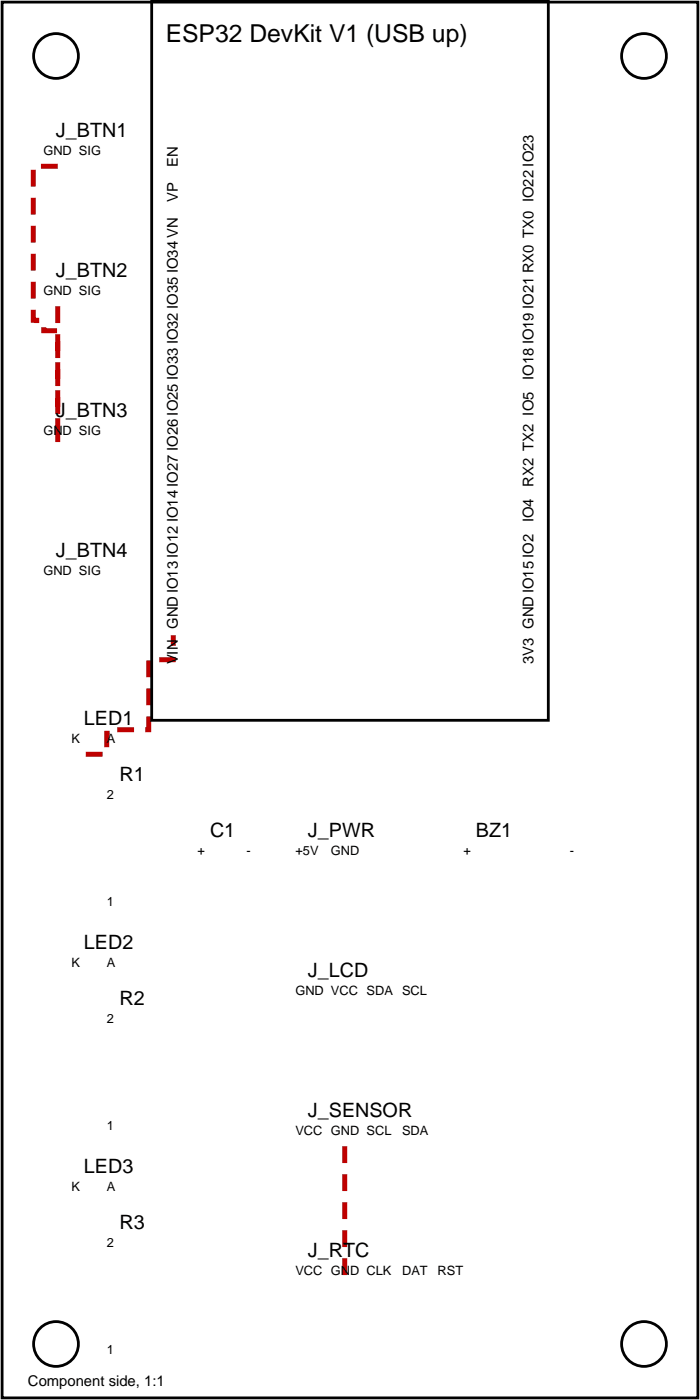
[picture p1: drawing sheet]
<svg xmlns="http://www.w3.org/2000/svg" width="50mm" height="100mm" viewBox="0 0 50 100" stroke-linecap="round" stroke-linejoin="round" font-family="sans-serif">
<defs><g id="words">
<text font-size="1.8" x="11.8" y="3">ESP32 DevKit V1 (USB up)</text>
<g font-size="1.4">
<text x="4" y="9.8">J_BTN1</text>
<text x="4" y="19.8">J_BTN2</text>
<text x="4" y="29.8">J_BTN3</text>
<text x="4" y="39.8">J_BTN4</text>
<text x="6" y="51.8">LED1</text>
<text x="8.5" y="55.8">R1</text>
<text x="15" y="59.8">C1</text>
<text x="22" y="59.8">J_PWR</text>
<text x="34" y="59.8">BZ1</text>
<text x="6" y="67.8">LED2</text>
<text x="8.5" y="71.8">R2</text>
<text x="22" y="69.8">J_LCD</text>
<text x="6" y="83.8">LED3</text>
<text x="22" y="79.8">J_SENSOR</text>
<text x="8.5" y="87.8">R3</text>
<text x="22" y="89.8">J_RTC</text>
</g>
<g font-size="1.1">
<text x="12.7" y="11.9" transform="rotate(-90 12.7 11.9)">EN</text>
<text x="12.7" y="14.4" transform="rotate(-90 12.7 14.4)">VP</text>
<text x="38.1" y="27.1" transform="rotate(-90 38.1 27.1)">IO18 IO19 IO21 RX0 TX0 IO22 IO23</text>
<text x="38.1" y="34.8" transform="rotate(-90 38.1 34.8)">RX2 TX2 IO5</text>
<text x="38.1" y="37.3" transform="rotate(-90 38.1 37.3)">IO4</text>
<text x="12.7" y="47.5" transform="rotate(-90 12.7 47.5)">VIN</text>
<text x="12.7" y="44.9" transform="rotate(-90 12.7 44.9)">GND IO13 IO12 IO14 IO27 IO26 IO25 IO33 IO32 IO35 IO34 VN</text>
<text x="38.1" y="47.5" transform="rotate(-90 38.1 47.5)">3V3 GND IO15 IO2</text>
<text x="2" y="99">Component side, 1:1</text>
</g>
<g font-size=".9">
<text x="3.1" y="11.1">GND SIG</text>
<text x="3.1" y="21.1">GND SIG</text>
<text x="3.1" y="31.1">GND SIG</text>
<text x="3.1" y="41.1">GND SIG</text>
<text x="5.1" y="53.1">K</text>
<text x="7.6" y="53.1">A</text>
<text x="7.6" y="57.1">2</text>
<text x="7.6" y="64.7">1</text>
<text x="14.1" y="61.1">+</text>
<text x="17.6" y="61.1">-</text>
<text x="21.1" y="61.1">+5V</text>
<text x="23.6" y="61.1">GND</text>
<text x="33.1" y="61.1">+</text>
<text x="40.7" y="61.1">-</text>
<text x="5.1" y="69.1">K</text>
<text x="7.6" y="69.1">A</text>
<text x="21.1" y="71.1">GND VCC SDA</text>
<text x="28.7" y="71.1">SCL</text>
<text x="7.6" y="73.1">2</text>
<text x="7.6" y="80.7">1</text>
<text x="21.1" y="81.1">VCC GND SCL</text>
<text x="28.7" y="81.1">SDA</text>
<text x="5.1" y="85.1">K</text>
<text x="7.6" y="85.1">A</text>
<text x="7.6" y="89.1">2</text>
<text x="21.1" y="91.1">VCC GND CLK</text>
<text x="28.7" y="91.1">DAT</text>
<text x="31.3" y="91.1">RST</text>
<text x="7.6" y="96.7">1</text>
</g>
</g></defs>
<path d="M4.1 11.9h-1.7v11h.2v.5h.5v.2h1v8.3M4.1 21.9v10M6.1 53.9h1.5v-1.5h.3v-.3h2.7v-5h1.8v-1.7M24.6 81.9v10" fill="none" stroke="#bf0000" stroke-width=".35" stroke-dasharray="1.2 .8" stroke-linecap="butt"/>
<g fill="none" stroke="#000" stroke-width=".2">
<path d="M.2 .2h49.7v99.7h-49.7zM10.8 0h28.4v51.5h-28.4z"/>
<circle cx="4" cy="4" r="1.6"/>
<circle cx="46" cy="4" r="1.6"/>
<circle cx="4" cy="96" r="1.6"/>
<circle cx="46" cy="96" r="1.6"/>
</g>
<use href="#words"/>
</svg>
